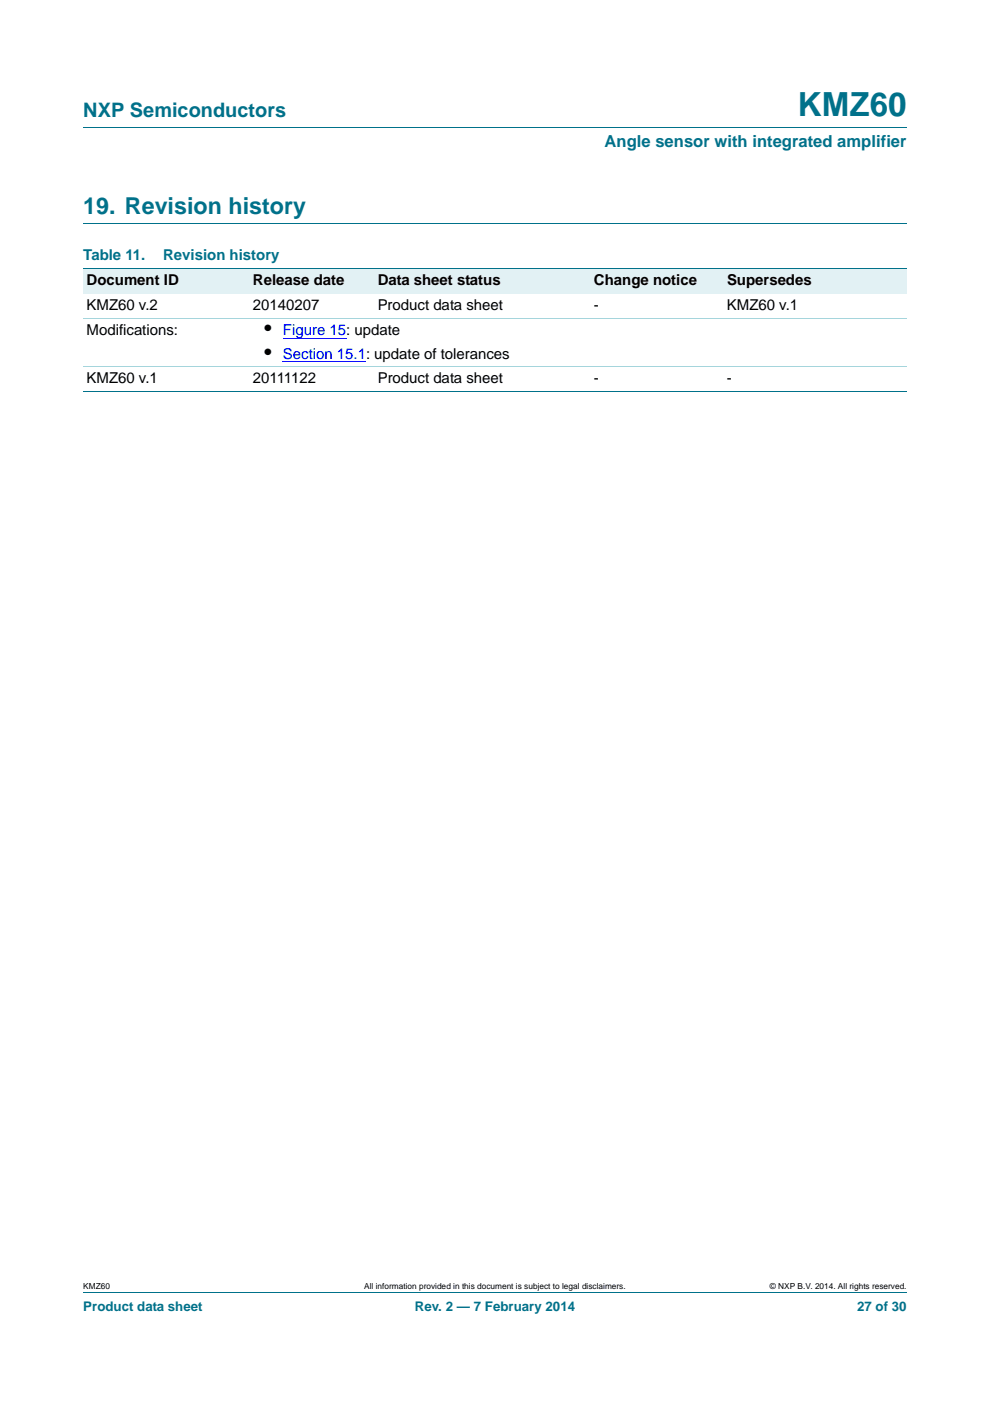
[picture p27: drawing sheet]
<svg xmlns="http://www.w3.org/2000/svg" width="210mm" height="297mm" viewBox="0 0 210 297" stroke-linecap="round" stroke-linejoin="round" font-family="sans-serif">
<defs><g id="words">
<text font-size="7" fill="#00718a" x="169.2" y="24.6">KMZ60</text>
<text font-size="4.9" fill="#00718a" x="17.7" y="45.4">19. Revision history</text>
<text font-size="4.2" fill="#00718a" x="17.7" y="24.9">NXP Semiconductors</text>
<g font-size="4.2">
<text x="56.1" y="71.1">•</text>
<text x="56.1" y="76">•</text>
</g>
<text font-size="3.5" fill="#00718a" x="128.2" y="31.1">Angle sensor with integrated amplifier</text>
<g font-size="3.2" fill="#00718a">
<text x="17.7" y="55.2">Table 11.</text>
<text x="34.6" y="55.2">Revision history</text>
</g>
<g font-size="3.2">
<text x="18.4" y="60.5">Document ID</text>
<text x="18.4" y="65.8">KMZ60 v.2</text>
<text x="53.6" y="65.8">20140207</text>
<text x="53.7" y="60.5">Release date</text>
<text x="80.1" y="65.8">Product data sheet</text>
<text x="80.1" y="60.5">Data sheet status</text>
<text x="126" y="65.8">-</text>
<text x="126" y="60.5">Change notice</text>
<text x="154.2" y="65.8">KMZ60 v.1</text>
<text x="154.2" y="60.5">Supersedes</text>
<text x="18.4" y="71.1">Modifications:</text>
<text x="18.4" y="81.3">KMZ60 v.1</text>
<text x="53.6" y="81.3">20111122</text>
<text x="80.1" y="81.3">Product data sheet</text>
<text x="126" y="81.3">-</text>
<text x="154.2" y="81.3">-</text>
</g>
<g font-size="3.2" fill="#00f">
<text x="60" y="71.1">Figure 15: update</text>
<text x="60" y="76">Section 15.1: update of tolerances</text>
</g>
<g font-size="2.8" fill="#00718a">
<text x="17.7" y="277.9">Product data sheet</text>
<text x="88" y="277.9">Rev. 2 — 7 February 2014</text>
<text x="181.8" y="277.9">27 of 30</text>
</g>
<g font-size="1.8">
<text x="17.7" y="273.3">KMZ60</text>
<text x="77.3" y="273.3">All information provided in this document is subject to legal disclaimers.</text>
<text x="163.3" y="273.3">© NXP B.V. 2014. All rights reserved.</text>
</g>
</g></defs>
<path d="M17.7 27h174.6M17.7 47.4h174.6M17.7 273.9h174.6" fill="none" stroke="#00718a" stroke-width=".21"/>
<g fill="#e2f1f4">
<path d="M17.7 57h35.3v5.3h-35.3z"/>
<path d="M53 57h26.4v5.3h-26.4z"/>
<path d="M79.4 57h45.9v5.3h-45.9z"/>
<path d="M125.3 57h28.2v5.3h-28.2z"/>
<path d="M153.5 57h38.8v5.3h-38.8z"/>
</g>
<path d="M60 71.8h13.4M60 76.7h17.6" fill="none" stroke="#00f" stroke-width=".21"/>
<path d="M17.7 57h174.6M17.7 83.1h174.6" fill="none" stroke="#00718a" stroke-width=".21"/>
<path d="M17.7 67.5h174.6M17.7 77.8h174.6" fill="none" stroke="#a5d5dc" stroke-width=".21"/>
<use href="#words"/>
</svg>
